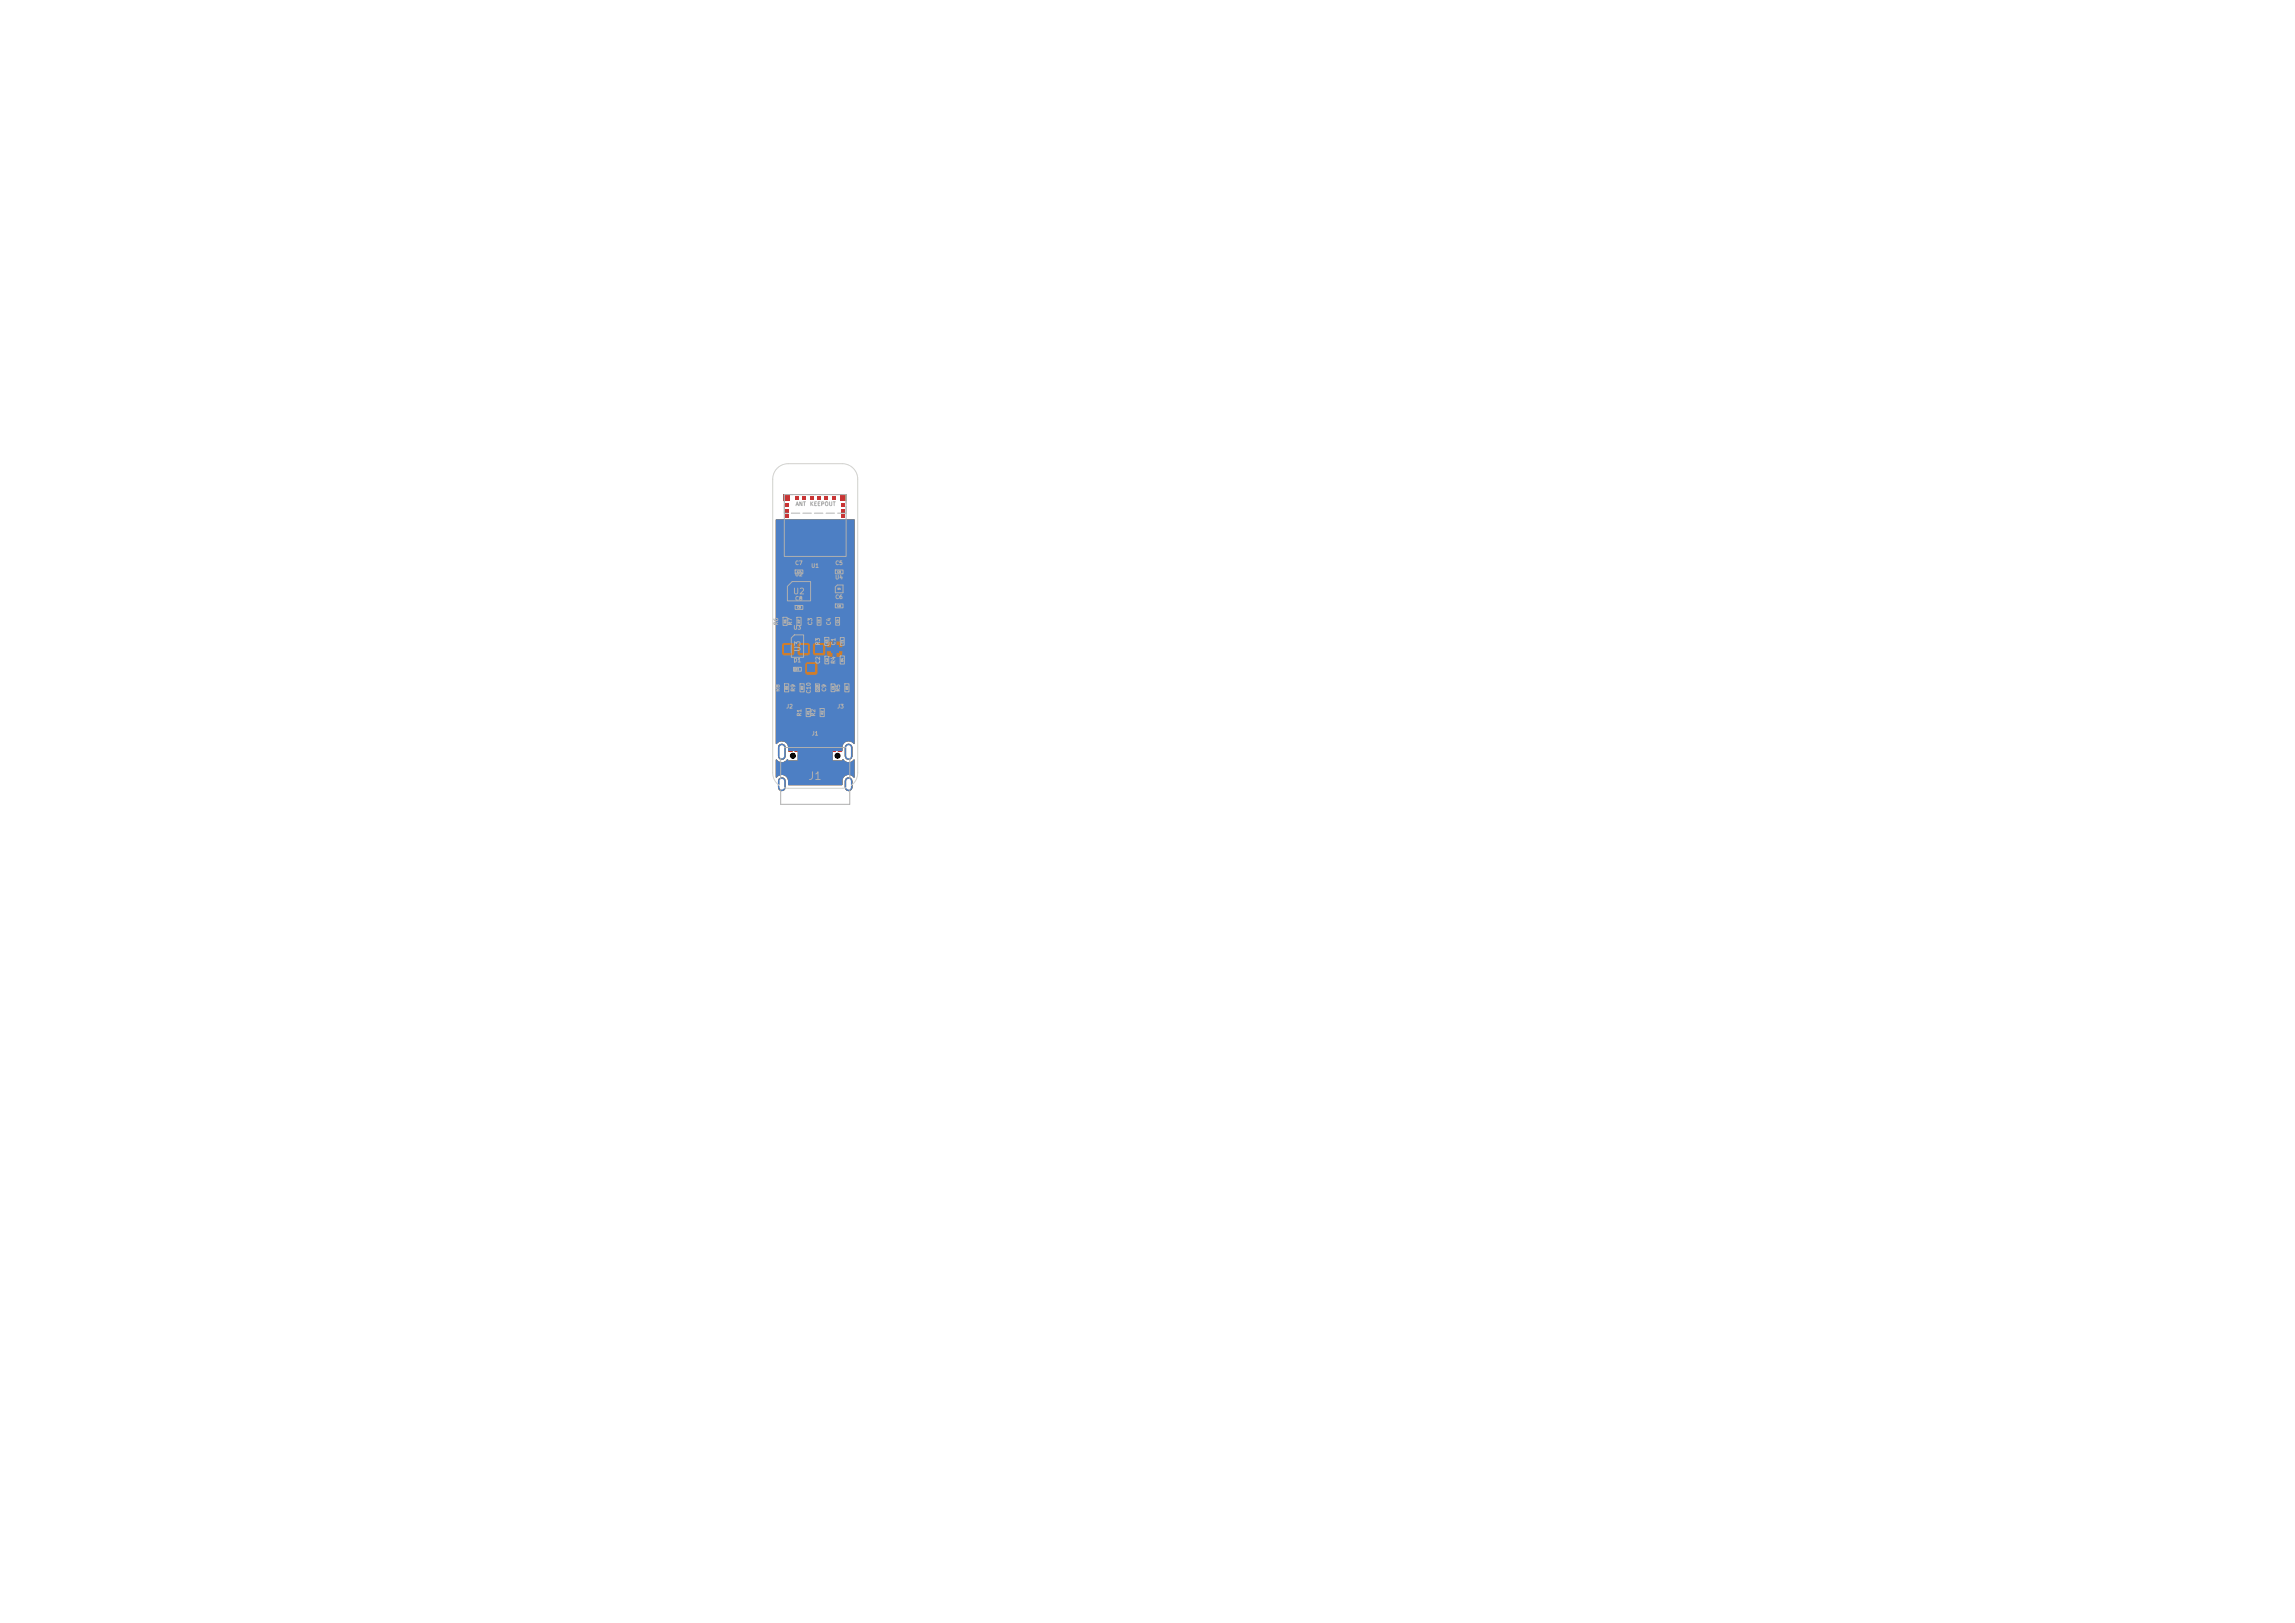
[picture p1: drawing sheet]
<svg xmlns="http://www.w3.org/2000/svg" width="297mm" height="210mm" viewBox="0 0 297 210" stroke-linecap="round" stroke-linejoin="round" font-family="sans-serif">
<defs><g id="words">
<text font-size="1" fill="#afafaf" x="104.5" y="101.2">J1</text>
<text font-size=".8" fill="#afafaf" x="102.6" y="77.1">U2</text>
<text font-size=".7" fill="#afafaf" x="103.8" y="84.4" transform="rotate(-90 103.8 84.4)">U3</text>
<g font-size=".5" fill="#afafaf">
<text x="102.9" y="65.6">ANT</text>
<text x="104.8" y="65.6">KEEPOUT</text>
<text x="102.8" y="74.7">U2</text>
<text x="102.8" y="77.8">C8</text>
<text x="102.8" y="73.2">C7</text>
<text x="104.9" y="73.6">U1</text>
<text x="108" y="75.1">U4</text>
<text x="108" y="73.2">C5</text>
<text x="108" y="77.6">C6</text>
<text x="100.8" y="81" transform="rotate(-90 100.8 81)">R6</text>
<text x="102.6" y="81" transform="rotate(-90 102.6 81)">R7</text>
<text x="102.6" y="81.6">U3</text>
<text x="105.2" y="81" transform="rotate(-90 105.2 81)">C3</text>
<text x="106.2" y="83.6" transform="rotate(-90 106.2 83.6)">R3</text>
<text x="107.6" y="81" transform="rotate(-90 107.6 81)">C4</text>
<text x="108.2" y="83.6" transform="rotate(-90 108.2 83.6)">C1</text>
<text x="101" y="89.6" transform="rotate(-90 101 89.6)">R8</text>
<text x="102.6" y="85.8">D1</text>
<text x="103" y="89.6" transform="rotate(-90 103 89.6)">R9</text>
<text x="105" y="89.8" transform="rotate(-90 105 89.8)">C10</text>
<text x="106.2" y="86" transform="rotate(-90 106.2 86)">C2</text>
<text x="107" y="89.6" transform="rotate(-90 107 89.6)">C9</text>
<text x="108.2" y="86" transform="rotate(-90 108.2 86)">R4</text>
<text x="108.8" y="89.6" transform="rotate(-90 108.8 89.6)">R5</text>
<text x="101.7" y="91.8">J2</text>
<text x="103.8" y="92.8" transform="rotate(-90 103.8 92.8)">R1</text>
<text x="105" y="95.3">J1</text>
<text x="105.6" y="92.8" transform="rotate(-90 105.6 92.8)">R2</text>
<text x="108.3" y="91.8">J3</text>
</g>
<g font-size=".3" fill="#afafaf">
<text x="103.1" y="74.2">C7</text>
<text x="108.3" y="74.2">C5</text>
<text x="101.8" y="80.7" transform="rotate(-90 101.8 80.7)">R6</text>
<text x="103.1" y="78.8">C8</text>
<text x="103.6" y="80.7" transform="rotate(-90 103.6 80.7)">R7</text>
<text x="106.2" y="80.7" transform="rotate(-90 106.2 80.7)">C3</text>
<text x="107.2" y="83.3" transform="rotate(-90 107.2 83.3)">R3</text>
<text x="108.3" y="78.6">C6</text>
<text x="108.6" y="80.7" transform="rotate(-90 108.6 80.7)">C4</text>
<text x="109.2" y="83.3" transform="rotate(-90 109.2 83.3)">C1</text>
<text x="102" y="89.3" transform="rotate(-90 102 89.3)">R8</text>
<text x="102.9" y="86.8">D1</text>
<text x="104" y="89.3" transform="rotate(-90 104 89.3)">R9</text>
<text x="106" y="89.4" transform="rotate(-90 106 89.4)">C10</text>
<text x="107.2" y="85.7" transform="rotate(-90 107.2 85.7)">C2</text>
<text x="108" y="89.3" transform="rotate(-90 108 89.3)">C9</text>
<text x="109.2" y="85.7" transform="rotate(-90 109.2 85.7)">R4</text>
<text x="109.8" y="89.3" transform="rotate(-90 109.8 89.3)">R5</text>
<text x="104.8" y="92.5" transform="rotate(-90 104.8 92.5)">R1</text>
<text x="106.6" y="92.5" transform="rotate(-90 106.6 92.5)">R2</text>
</g>
<text font-size=".2" fill="#afafaf" x="108.4" y="76.4">U4</text>
</g></defs>
<g fill="#c83434">
<path d="M107.9 73.7h.5v.6h-.5z"/>
<path d="M108.8 73.7h.5v.6h-.5z"/>
<path d="M105.7 80.6h.6v.5h-.6z"/>
<path d="M105.7 79.7h.6v.5h-.6z"/>
<path d="M103.5 89.3h.6v.4h-.6z"/>
<path d="M103.5 88.3h.6v.4h-.6z"/>
<path d="M107.5 89.2h.6v.5h-.6z"/>
<path d="M107.5 88.3h.6v.5h-.6z"/>
<path d="M103.1 80.7h.6v.4h-.6z"/>
<path d="M103.1 79.7h.6v.4h-.6z"/>
<path d="M101.4 82.4h1.2l.1 .1v.4l-.1 .1-1.1-.1-.1-.1z"/>
<path d="M101.4 83.3h1.2l.1 .2v.3l-.1 .1h-1.1l-.1-.1z"/>
<path d="M101.4 84.3h1.2l.1 .1v.4l-.1 .1-1.1-.1-.1-.1z"/>
<path d="M103.7 84.3h1.2l.1 .1v.4l-.2 .1-1-.1-.1-.1z"/>
<path d="M103.7 82.4h1.2l.1 .1v.4l-.2 .1-1-.1-.1-.1z"/>
<path d="M108.2 91.2h1.2v1.4h-1.2z"/>
<path d="M108.2 93.4h1.2v1.4h-1.2z"/>
<path d="M106.7 83.3h.6v.4h-.6z"/>
<path d="M106.7 82.3h.6v.4h-.6z"/>
<path d="M102.7 78.3h.5v.6h-.5z"/>
<path d="M103.6 78.3h.5v.6h-.5z"/>
<path d="M102.5 86.3h.5v.6h-.5z"/>
<path d="M103.4 86.3h.5v.6h-.5z"/>
<path d="M108.7 85.7h.6v.4h-.6z"/>
<path d="M108.7 84.7h.6v.4h-.6z"/>
<path d="M102 96.1h.4h.2v1l-.1 .2h-.4l-.1-.1z"/>
<path d="M102.8 96.1h.4h.2v1l-.1 .2h-.4l-.1-.1z"/>
<path d="M104.1 96.1h.3v1.1l-.1 .1-.2-.1z"/>
<path d="M105.1 96.1h.3v1.1l-.1 .1-.2-.1z"/>
<path d="M105.6 96.1h.3v1.1l-.1 .1-.2-.1z"/>
<path d="M106.6 96.1h.3v1.1l-.1 .1-.2-.1z"/>
<path d="M107.6 96.1h.5h.1v1l-.1 .2h-.3l-.2-.1z"/>
<path d="M108.4 96.1h.5h.1v1l-.1 .2h-.4l-.1-.1z"/>
<path d="M107.1 96.1h.3v1.1l-.1 .1-.2-.1z"/>
<path d="M106.1 96.1h.3v1.1l-.1 .1-.2-.1z"/>
<path d="M104.6 96.1h.3v1.1l-.1 .1-.2-.1z"/>
<path d="M103.6 96.1h.3v1.1l-.1 .1-.2-.1z"/>
</g>
<path d="M101.2 96.7v1.1M109.8 96.7v1.1M101.2 101.1v.8M109.8 101.1v.8" fill="none" stroke="#c83434" stroke-width="1"/>
<g fill="#c83434">
<path d="M108.1 80.6h.6v.5h-.6z"/>
<path d="M108.1 79.7h.6v.5h-.6z"/>
<path d="M106.1 92.5h.6v.4h-.6z"/>
<path d="M106.1 91.5h.6v.4h-.6z"/>
<path d="M102 75.6h.5v.3h-.5z"/>
<path d="M102 76.1h.5v.3h-.5z"/>
<path d="M102 76.6h.5v.3h-.5z"/>
<path d="M102 77.1h.5v.3h-.5z"/>
<path d="M102.8 77.1l.3 .1-.1 .5h-.3z"/>
<path d="M103.3 77.1l.3 .1-.1 .5h-.3z"/>
<path d="M103.8 77.1l.3 .1-.1 .5h-.3z"/>
<path d="M104.3 77.1h.5l.1 .3h-.6z"/>
<path d="M104.3 76.6h.5l.1 .3h-.6z"/>
<path d="M104.3 76.1h.5l.1 .3h-.6z"/>
<path d="M104.3 75.6h.5l.1 .3h-.6z"/>
<path d="M103.8 75.3h.3l-.1 .6-.3-.1z"/>
<path d="M103.3 75.3h.3l-.1 .6-.3-.1z"/>
<path d="M102.8 75.3h.3l-.1 .6-.3-.1z"/>
<path d="M104.3 92.5h.6v.4h-.6z"/>
<path d="M104.3 91.5h.6v.4h-.6z"/>
<path d="M105.5 89.2h.6v.5h-.6z"/>
<path d="M105.5 88.3h.6v.5h-.6z"/>
<path d="M101.3 80.7h.6v.4h-.6z"/>
<path d="M101.3 79.7h.6v.4h-.6z"/>
<path d="M109.3 89.3h.6v.4h-.6z"/>
<path d="M109.3 88.3h.6v.4h-.6z"/>
<path d="M107.9 78.1h.5v.6h-.5z"/>
<path d="M108.8 78.1h.5v.6h-.5z"/>
<path d="M108.8 71.2h.8v.8h-.8z"/>
<path d="M108.9 70.4h.4v.4h-.4z"/>
<path d="M108.3 70.1h.4v.4h-.4z"/>
<path d="M108.9 69.8h.4v.4h-.4z"/>
<path d="M108.3 69.5h.4v.4h-.4z"/>
<path d="M108.9 69.1h.4v.4h-.4z"/>
<path d="M108.8 68h.8v.8h-.8z"/>
<path d="M107.9 67.5h.4v.4h-.4z"/>
<path d="M107.6 68.2h.4v.4h-.4z"/>
<path d="M107.2 67.5h.5v.4h-.5z"/>
<path d="M106.9 68.2h.4v.4h-.4z"/>
<path d="M106.6 67.5h.4v.4h-.4z"/>
<path d="M106.3 68.2h.4v.4h-.4z"/>
<path d="M105.9 67.5h.4v.4h-.4z"/>
<path d="M105.6 68.2h.4v.4h-.4z"/>
<path d="M105.3 67.5h.4v.4h-.4z"/>
<path d="M105 68.2h.4v.4h-.4z"/>
<path d="M104.7 67.5h.4v.4h-.4z"/>
<path d="M104.3 68.2h.4v.4h-.4z"/>
<path d="M104 67.5h.4v.4h-.4z"/>
<path d="M103.7 68.2h.4v.4h-.4z"/>
<path d="M103.3 67.5h.4v.4h-.4z"/>
<path d="M103 68.2h.4v.4h-.4z"/>
<path d="M102.7 67.5h.4v.4h-.4z"/>
<path d="M101.4 68h.8v.8h-.8z"/>
<path d="M101.7 69.1h.4v.4h-.4z"/>
<path d="M102.3 69.5h.4v.4h-.4z"/>
<path d="M101.7 69.8h.4v.4h-.4z"/>
<path d="M102.3 70.1h.4v.4h-.4z"/>
<path d="M101.7 70.4h.4v.4h-.4z"/>
<path d="M101.4 71.2h.8v.8h-.8z"/>
<path d="M102.7 71.4h.4v.4h-.4z"/>
<path d="M103 70.8h.4v.4h-.4z"/>
<path d="M103.3 71.4h.4v.4h-.4z"/>
<path d="M103.7 70.8h.4v.4h-.4z"/>
<path d="M104 71.4h.4v.4h-.4z"/>
<path d="M104.3 70.8h.4v.4h-.4z"/>
<path d="M104.7 71.4h.4v.4h-.4z"/>
<path d="M105 70.8h.4v.4h-.4z"/>
<path d="M105.3 71.4h.4v.4h-.4z"/>
<path d="M105.6 70.8h.4v.4h-.4z"/>
<path d="M105.9 71.4h.4v.4h-.4z"/>
<path d="M106.3 70.8h.4v.4h-.4z"/>
<path d="M106.6 71.4h.4v.4h-.4z"/>
<path d="M106.9 70.8h.4v.4h-.4z"/>
<path d="M107.2 71.4h.5v.4h-.5z"/>
<path d="M107.6 70.8h.4v.4h-.4z"/>
<path d="M107.9 71.4h.4v.4h-.4z"/>
<path d="M107.6 70.1h.4v.4h-.4z"/>
<path d="M106.9 70.1h.4v.4h-.4z"/>
<path d="M106.3 70.1h.4v.4h-.4z"/>
<path d="M105.6 70.1h.4v.4h-.4z"/>
<path d="M105 70.1h.4v.4h-.4z"/>
<path d="M104.3 70.1h.4v.4h-.4z"/>
<path d="M103.7 70.1h.4v.4h-.4z"/>
<path d="M103 70.1h.4v.4h-.4z"/>
<path d="M107.6 68.8h.4v.4h-.4z"/>
<path d="M106.9 68.8h.4v.4h-.4z"/>
<path d="M106.3 68.8h.4v.4h-.4z"/>
<path d="M105.6 68.8h.4v.4h-.4z"/>
<path d="M105 68.8h.4v.4h-.4z"/>
<path d="M104.3 68.8h.4v.4h-.4z"/>
<path d="M103.7 68.8h.4v.4h-.4z"/>
<path d="M103 68.8h.4v.4h-.4z"/>
<path d="M108.9 66.6h.4v.4h-.4z"/>
<path d="M108.9 65.9h.4v.4h-.4z"/>
<path d="M108.9 65.1h.4v.4h-.4z"/>
<path d="M108.8 64h.8v.8h-.8z"/>
<path d="M107.7 64.2h.4v.4h-.4z"/>
<path d="M106.7 64.2h.4v.4h-.4z"/>
<path d="M105.8 64.2h.4v.4h-.4z"/>
<path d="M104.8 64.2h.4v.4h-.4z"/>
<path d="M103.9 64.2h.4v.4h-.4z"/>
<path d="M102.9 64.2h.4v.4h-.4z"/>
<path d="M101.4 64h.8v.8h-.8z"/>
<path d="M101.7 65.1h.4v.4h-.4z"/>
<path d="M101.7 65.9h.4v.4h-.4z"/>
<path d="M101.7 66.6h.4v.4h-.4z"/>
<path d="M101.6 91.2h1.2v1.4h-1.2z"/>
<path d="M101.6 93.4h1.2v1.4h-1.2z"/>
<path d="M101.5 89.3h.6v.4h-.6z"/>
<path d="M101.5 88.3h.6v.4h-.6z"/>
<path d="M102.7 73.7h.5v.6h-.5z"/>
<path d="M103.6 73.7h.5v.6h-.5z"/>
<path d="M107.9 75.7h.5v.1l-.2 .2h-.3z"/>
<path d="M107.9 76.4h.3l.2 .3h-.5z"/>
<path d="M108.8 76.6l.2-.2h.3v.3h-.5z"/>
<path d="M108.8 75.7h.5v.3h-.3z"/>
<path d="M108.3 76.1l.4-.2 .2 .2v.2l-.2 .2h-.2l-.2-.2z"/>
<path d="M106.7 85.6h.6v.5h-.6z"/>
<path d="M106.7 84.7h.6v.5h-.6z"/>
<path d="M108.7 83.2h.6v.5h-.6z"/>
<path d="M108.7 82.3h.6v.5h-.6z"/>
<path d="M100.4 98.3h.1a.86 .86 0 0 0 1.4-.1l.1 .2h1.2v-.7l.2-.1h4.1l.3 .1v.7h1.2l.1-.2a.92 .92 0 0 0 1.5 .1v2.3h-.1a.83 .83 0 0 0-.9-.3 .83 .83 0 0 0-.6 .7l-.1 .6h-6.8l-.1-.1a.99 .99 0 0 0-.4-1.1 .96 .96 0 0 0-1.2 .2z"/>
<path d="M100.4 67.2h1l.2 .1h.6v.2h-.1v.6h.6l.5 .1v.3l-.5 .1h-1.8l.1 .4 .4 .3v.4v1l-.4 .3-.1 .4h.9v.2h.3v.9a.66 .66 0 0 0 .7-.4h5.4l.5 .4h.7a.54 .54 0 0 0 .7-.6h-.7v.6h-.5v-.8l.3-.1v-.2h.9l-.1-.4-.4-.3v-.4v-1l.4-.3 .1-.4h-.9v-.2h-.3v-.3h1.2a.54 .54 0 0 0-.7-.6v.6h-.5v-.6h-.3l-.1-.2 .1-.1 .3 .1h.5l.2-.1h.9l.1 .1v28.9l-.1 .1a1.02 1.02 0 0 0-1-.4l-.2-.2-.4-.1v1l-.3 .1-.1-.1v-1l-.4 .2h-.5h-4.1h-.6l-.4-.2v1l-.4 .1v-.1v-1l-.5 .2a.48 .48 0 0 1-.5 .1l-.6 .4-.1-.1v-1.4h.7l.1 .4 .3 .1h1.4l.3-.3 .1-.6h-.9v.9h-.4v-.9h-.9v.4h-.7v-1.4h.7v.4h2.2v-.4h4.6v1.4l.1 .3h1.4l.3-.1v-1.6l-.2-.3h-1.4l-.2 .3h-4.6l-.1-.2-.2-.3 .1-.2v-.8h.7l.2 .5v.7l.3 .2h.6l.2-.1 .1-.3v-.4a.43 .43 0 0 1 .4-.6l.2 .5v.5l.1 .3 .3 .1h.5l.2-.1 .1-.3v-.6l.2-.4h-4.1v-.5h4.1l-.1-.2h.8v1.6l.3 .1h1.2l.3-.2v-1.6l-.3-.2h-1.3l-.2 .3h-.8l-.4-.3v.5h-.6v-.5l-.3 .1-.2 .4h-.2l-.2-.4-.4-.1v.5h-.4v-.5l-.4 .1-.2 .4h-.7v-.3l-.2-.2h-1.4l-.2 .3v1.4l.1 .3-.2 .3-.1 .2h-.7v-5.1h.8v.4l.1 .3-.1 .3v.4l.1 .3 .2 .1h.6l.3-.2v-.6l-.1-.3 .1-.3h.6l.2 .5v.7l.3 .2h.6l.2-.1 .1-.3v-.6l.2-.3h.4l.2 .4v.5l.2 .3 .6 .1 .3-.2 .1-.2v-.6l.2-.3h.4l.2 .4v.5l.1 .2 .2 .2h.6l.3-.3v-.7l.2-.3-4-.1h4.2l.2 .5v.5l.1 .3 .2 .1h.5l.4-.2v-.8l.2-.4h-8v-.4l8-.1v-.1l-.2-.3-.4-.1v.5h-.4l-.1-.5-.3 .1-.2 .4h-.2l-.2-.3-.3-.2v.6h-.6v-.6l-.3 .2-.2 .4h-.4l-.2-.4-.3-.2v.6h-.6v-.6l-.3 .2-.2 .4h-2.6l2.2-.1-.2-.4-.3-.1v.5h-.6v-.5l-.3 .1-.2 .4h-.6l-.2-.2-.6-.1-.3 .1-.1 .3h-.8v-1.9h1.7v.5l.1 .2 .3 .1h.4a.39 .39 0 0 1 .6 0h.5l.3-.4v-.5l-.1-.2-.3-.1h-.4a.42 .42 0 0 1-.6 0h-.5l-.3 .4h-1.7v-1.2h5.8l.2 .4v.6l.4 .3h.5l.2-.2 .1-.2v-.6l.2-.3h-7.4v-1.4h.5l.2 .5v.6l.4 .2h1.3l.2-.3v-.5h.4v.6l.4 .3 1.1-.1 .3-.1 .1-.3h3.1v.4l.1 .3-.1 .3v.4l.1 .3 .2 .1h.6l.3-.2v-.6l-.1-.3 .1-.3v-.4l-.2-.3-.6-.1-.3 .1-.1 .3h-3.1v-.5l-.4-.2h-1.2l-.2 .1-.1 .2h-.4l.2-.5h-2.8v-.4h2.8l-.2-.5v-.5h.4v.6l.3 .2h1.2l.4-.2v-.3h.9l.2 .5v.5l.3 .4-.4 .3-.1 .3h1.6l-.1-.3-.4-.3 .3-.2v-.8l.2-.3h.4l.2 .4v.6l.4 .3h.5l.2-.2 .1-.2v-.6l.2-.3-4.5-.1-.1-.4h4.6v-.2l-.2-.2-.4-.2v.6h-.4v-.6l-.4 .2-.2 .4-3-.1h2.6l-.2-.4-.4-.1v.5h-.4v-.5l-.4 .1-.2 .4h-1l-.3-.2h-1.1l-.3 .2-.1 .2h-.4l-.1-.2-.2-.1h-1.2l-.4 .2v.7l-.2 .4h-.5v-3.7h.6v.5a.28 .28 0 0 1 0 .5v.4l.2 .3 .7 .1 .2-.1 .1-.3v-.4l-.1-.3 .1-.3v-.4l-.2-.3-.6-.1-.3 .1-.1 .3h-.6v-2.8h1l.4 .8h.6l.2 .2-.3 .4 .1 .7 .2 .2 .5 .1-.3 .4v.4l.1 .3-.1 .3v.4l.2 .3 .7 .1 .2-.1 .1-.3v-.4l-.1-.3 .1-.2h1.2l.2 .4v.6l.3 .3h.6l.2-.2 .1-.2v-.6l.2-.3h.8l.2 .4v.5l.2 .3 .7 .1 .2-.2 .1-.2v-.6l.2-.3h-5.2v-.5h4.1v-.5l-.3 .1-.2 .4h-.8l-.2-.4-.4-.2v.6h-.4v-.6l-.4 .2-.2 .4h-1.2v-.3a.67 .67 0 0 0 .7-.6h-.7l-.1-.2h-.2l-.1-.8 .2-.4a.32 .32 0 0 1 .3 .4v.6h.6l-.1-.2h2.9v.5l.2 .2 .2 .1h.6l.1 .1 .1 .6h.5l-.1-.3-.3-.2h.7l.2-.2 .2-.3h-.6v.5h-.5v-1.1h1.1l-.2-.3-.4-.2v.5h-.5v-.5l-.4 .2h-.6l-.3 .4h-2.9l-.1-.2 .1-.3a.5 .5 0 0 0 .5-.1 .5 .5 0 0 0 .1-.6l.2-.6-.6-.1h-.6l-.2 .1h-.2v.2h-.2v.7l-.1 .1-.1-.1-.2-.7h-.1l-.1-.2h-.6v.3l-.5 .1-.2 .1h-1.3v-.3h1.7v-.2h-.7v.2h-1v-.5h1.7v-.2h-.7v.2h-1v-.5h1.7v-.5h.3v1l.4 .1h1.4l.1-.1h1.1v-.2h-.8v-.2h-.2h3.2v.4l.3 .5 .2-.2 .4-.2h.1l-.1 .5-.3 .2 .3 .2 1-.2 .1-.2-.1-1.1-.1-.2-.9-.1-.7 .1-.2 .3h-3.2v-.1h1v-.1l-.2-.3-.3-.1h-.2v.5h-.3v-.5l-.3-.1h-1.3l-.3 .1a.83 .83 0 0 0-1.1 .4v.1h-1v-1.8h1.9v.5l.2 .2 .2 .1h.6l.2 .2a.94 .94 0 0 0 1-.2l.2-.3h-.6v.5h-.5v-1h3.9v.5l.2 .2 .2 .1h.6l.2 .2a.94 .94 0 0 0 1-.2l.2-.3h-.6v.5h-.5v-1.1h1.1l-.2-.3-.4-.2v.5h-.5v-.5l-.4 .2h-.6l-.3 .4h-3.9l1.1-.1-.2-.3-.4-.2v.5h-.5v-.5l-.4 .2h-.6l-.3 .4h-1.9v-1.7h.5l.3 .4h.4v-.6h-.7v.2h-.5v-4.2h.5v.2h.7v-.6h-.4l-.3 .4h-.5z"/>
<path d="M103 69.5h4.9l.1 .3h-.6h-4.3z"/>
<path d="M104.9 67.5h1.2v.3v.1h-1.2v-.1z"/>
</g>
<path d="M101.2 96.7v1.1M109.8 96.7v1.1M101.2 101.1v.8M109.8 101.1v.8" fill="none" stroke="#7fc87f" stroke-width="1"/>
<path d="M100.4 67.2h10.1l.1 .1v28.9l-.1 .1a.83 .83 0 0 0-.9-.3 .83 .83 0 0 0-.6 .6v.6h-1.2v1.2h1.2l.1-.2a.92 .92 0 0 0 1.5 .1v2.3h-.1a.83 .83 0 0 0-.9-.3 .83 .83 0 0 0-.6 .7l-.1 .6h-6.8l-.1-.1a.99 .99 0 0 0-.4-1.1 .96 .96 0 0 0-1.2 .2v-2.3h.1a.86 .86 0 0 0 1.4-.1l.1 .2h1.2v-1.2h-1.1l-.1-.1a.89 .89 0 0 0-.7-1.2 1.09 1.09 0 0 0-.9 .4z" fill="#7fc87f"/>
<path d="M101.2 96.7v1.1M109.8 96.7v1.1M101.2 101.1v.8M109.8 101.1v.8" fill="none" stroke="#ce7d2c" stroke-width="1"/>
<path d="M100.4 67.2h10.1l.1 .1v28.9l-.1 .1a.83 .83 0 0 0-.9-.3 .83 .83 0 0 0-.6 .6v.6h-1.2v1.2h1.2l.1-.2a.92 .92 0 0 0 1.5 .1v2.3h-.1a.83 .83 0 0 0-.9-.3 .83 .83 0 0 0-.6 .7l-.1 .6h-6.8l-.1-.1a.99 .99 0 0 0-.4-1.1 .96 .96 0 0 0-1.2 .2v-2.3h.1a.86 .86 0 0 0 1.4-.1l.1 .2h1.2v-1.2h-1.1l-.1-.1a.89 .89 0 0 0-.7-1.2 1.09 1.09 0 0 0-.9 .4z" fill="#ce7d2c"/>
<path d="M101.2 96.7v1.1M109.8 96.7v1.1M101.2 101.1v.8M109.8 101.1v.8" fill="none" stroke="#4d7fc4" stroke-width="1"/>
<g fill="#4d7fc4">
<path d="M103.5 83.5h1v1h-1z"/>
<path d="M104.5 86h1v1h-1z"/>
<path d="M105.5 83.5h1v1h-1z"/>
<path d="M107.5 83.5h1v1h-1z"/>
<path d="M101.5 83.5h1v1h-1z"/>
<path d="M100.4 67.2h10.1l.1 .1v28.9l-.1 .1a.83 .83 0 0 0-.9-.3 .83 .83 0 0 0-.6 .6v.6h-1.2v1.2h1.2l.1-.2a.92 .92 0 0 0 1.5 .1v2.3h-.1a.83 .83 0 0 0-.9-.3 .83 .83 0 0 0-.6 .7l-.1 .6h-6.8l-.1-.1a.99 .99 0 0 0-.4-1.1 .96 .96 0 0 0-1.2 .2v-2.3h.1a.86 .86 0 0 0 1.4-.1l.1 .2h1.2v-1.2h-1.1l-.1-.1a.89 .89 0 0 0-.7-1.2 1.09 1.09 0 0 0-.9 .4v-10.3h3.8v1.1l.3 .2h1.2l.1-.3v-1l-.3-.3h-1.1l-.2 .3h-3.8v-2.5h.8v1.1l.2 .2h1.3l.1-.3v-1h.4v1l.1 .3h1.3l.2-.2v-1.1h.4v1l.1 .3h1.3l.2-.3h.2l.1 .4a2.82 2.82 0 0 0 1.6 0l.3-.3v-.3h-.8v.7h-.4v-.7h-.8v.2h-.2v-1h.2v.2h2a.59 .59 0 0 0-.1-.6 .59 .59 0 0 0-.7-.1v.7h-.4v-.7l-.5 .1-.3 .4h-.2l-.3-.3h-1.1l-.2 .3h-.4l-.3-.3h-1.1l-.2 .3h-.4l-.2-.3h-1.1l-.3 .3h-.8z"/>
</g>
<path d="M100.6 60.6a2 2 0 0 1 1.4-.6h7a2 2 0 0 1 2 2v38a2 2 0 0 1-2 2h-7a2 2 0 0 1-2-2v-38a2 2 0 0 1 .6-1.4z" fill="none" stroke="#d0d2cd" stroke-width=".13"/>
<g fill="none" stroke="#afafaf" stroke-width=".13">
<path d="M101.3 79.9h.6v1h-.6zM101.5 64h8v8h-8zM101.5 65.3v1.1h.5M101.5 64v.9M101.5 64h1.1M101.9 75.9l.6-.6h2.4v2.4h-3zM102.4 66.4h1.1M102.9 78.4h1v.4h-1zM102.9 73.7h1v.6h-1zM103 64h1.1M103.1 79.9h.6v1h-.6zM103.9 66.4h1.1"/>
<path d="M104.5 64h1.1M105.4 66.4h1.1M105.8 79.9h.4v1h-.4zM106 64h1.1M106.9 66.4h1.1M107.5 64h1.1M108.1 76l.2-.3h.8v1h-1zM108.1 73.7h1v.6h-1zM108.1 78.1h1v.6h-1zM108.1 79.9h.6v1h-.6zM109 64h.5v1.1M109.5 65.5v.9h-1.1"/>
<path d="M101 96.7h9v7.4h-9zM101.5 88.5h.6v1h-.6zM102.7 86.4h1v.4h-1zM102.8 82.1h1.2v3h-1.6v-2.5zM102.8 86.4v.5M102.9 86.4v.5M103.5 88.5h.6v1h-.6zM104.3 91.7h.6v1h-.6zM105.5 88.5h.6v1h-.6zM106.1 91.7h.6v1h-.6zM106.7 82.5h.6v1h-.6zM106.8 84.9h.4v1h-.4z"/>
<path d="M107.5 88.5h.6v1h-.6zM108.7 84.9h.6v1h-.6zM108.8 82.5h.4v1h-.4zM109.3 88.5h.6v1h-.6z"/>
</g>
<g fill="#000" stroke="#000" stroke-width=".13">
<circle cx="102.6" cy="97.8" r=".32"/>
<circle cx="108.4" cy="97.8" r=".32"/>
</g>
<path d="M101.2 96.7v1.1M109.8 96.7v1.1M101.2 101.1v.8M109.8 101.1v.8" fill="none" stroke="#fff" stroke-width=".6"/>
<use href="#words"/>
</svg>
